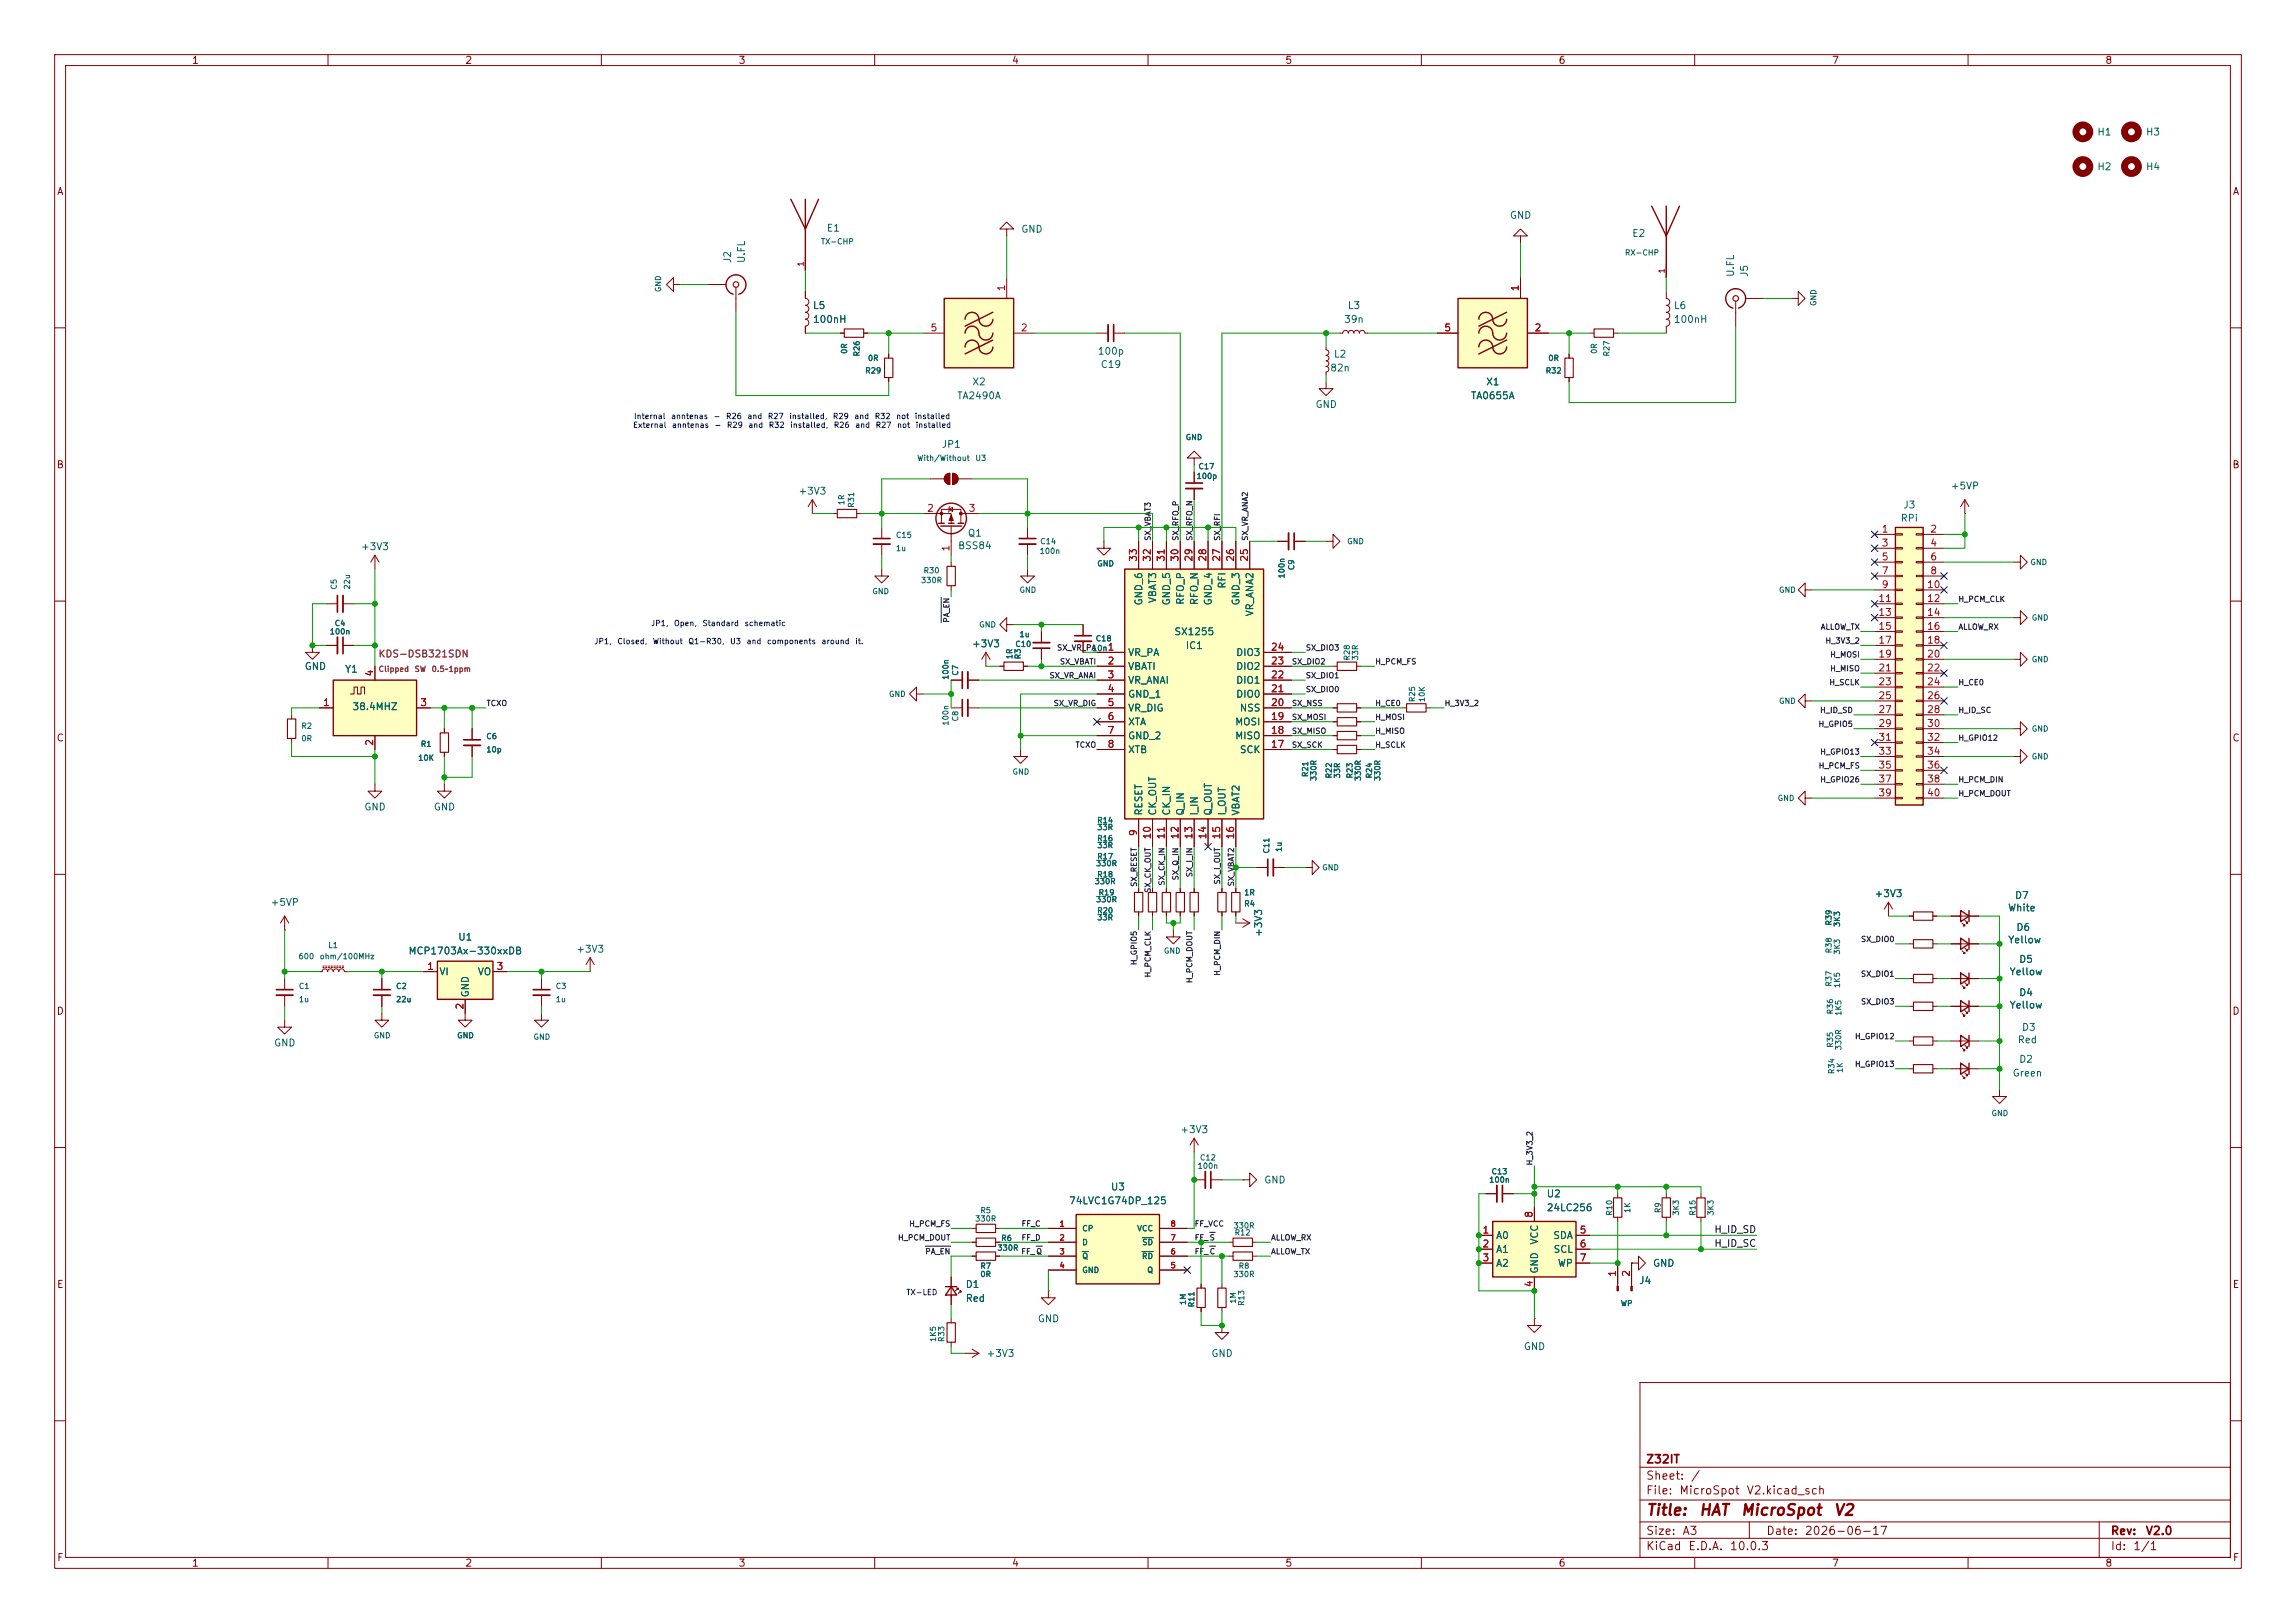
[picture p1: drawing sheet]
<svg xmlns="http://www.w3.org/2000/svg" width="420mm" height="297mm" viewBox="0 0 420 297" stroke-linecap="round" stroke-linejoin="round" font-family="sans-serif">
<defs><g id="words">
<g font-size="2" fill="#840000">
<text x="301" y="277.8">Title:</text>
<text x="310.7" y="277.8">HAT</text>
<text x="318.3" y="277.8">MicroSpot</text>
<text x="335.3" y="277.8">V2</text>
</g>
<g font-size="1.5" fill="#840000">
<text x="301" y="268.1">Z32IT</text>
<text x="301" y="273.8">File:</text>
<text x="301" y="271.1">Sheet:</text>
<text x="307.1" y="273.8">MicroSpot</text>
<text x="309.2" y="271.1">/</text>
<text x="319.4" y="273.8">V2.kicad_sch</text>
<text x="301" y="281.2">Size:</text>
<text x="307.6" y="281.2">A3</text>
<text x="323" y="281.2">Date:</text>
<text x="330" y="281.2">2026-06-17</text>
<text x="386" y="281.2">Rev:</text>
<text x="392.4" y="281.2">V2.0</text>
<text x="301" y="284">KiCad</text>
<text x="308.7" y="284">E.D.A.</text>
<text x="316.3" y="284">10.0.3</text>
<text x="386" y="284">Id:</text>
<text x="390.1" y="284">1/1</text>
</g>
<g font-size="1.3" fill="#840000">
<text x="35" y="12">1</text>
<text x="85" y="12">2</text>
<text x="135" y="12">3</text>
<text x="185" y="12">4</text>
<text x="235" y="12">5</text>
<text x="285" y="12">6</text>
<text x="335" y="12">7</text>
<text x="385" y="12">8</text>
<text x="10.3" y="36">A</text>
<text x="408.3" y="36">A</text>
<text x="10.3" y="86">B</text>
<text x="408.2" y="86">B</text>
<text x="10.3" y="136">C</text>
<text x="408.2" y="136">C</text>
<text x="10.3" y="186">D</text>
<text x="408.2" y="186">D</text>
<text x="10.3" y="236">E</text>
<text x="408.3" y="236">E</text>
<text x="10.3" y="286">F</text>
<text x="35" y="287">1</text>
<text x="85" y="287">2</text>
<text x="135" y="287">3</text>
<text x="185" y="287">4</text>
<text x="235" y="287">5</text>
<text x="285" y="287">6</text>
<text x="335" y="287">7</text>
<text x="385" y="287">8</text>
<text x="408.3" y="286">F</text>
</g>
<g font-size="1.3" fill="#006464">
<text x="383.5" y="25.1">H1</text>
<text x="392.4" y="25.1">H3</text>
<text x="383.5" y="31.5">H2</text>
<text x="392.4" y="31.5">H4</text>
<text x="276.1" y="40.3">GND</text>
<text x="151.1" y="42.7">E1</text>
<text x="186.7" y="42.9">GND</text>
<text x="298.5" y="43.6">E2</text>
<text x="134" y="48.3" transform="rotate(-90 134 48.3)">J2</text>
<text x="136.6" y="48.3" transform="rotate(-90 136.6 48.3)">U.FL</text>
<text x="317.5" y="50.8" transform="rotate(-90 317.5 50.8)">U.FL</text>
<text x="320" y="50.8" transform="rotate(-90 320 50.8)">J5</text>
<text x="148.6" y="56.9">L5</text>
<text x="148.6" y="59.4">100nH</text>
<text x="245.8" y="59.4">39n</text>
<text x="246.4" y="56.9">L3</text>
<text x="306.1" y="56.9">L6</text>
<text x="306.1" y="59.4">100nH</text>
<text x="200.7" y="65.2">100p</text>
<text x="243.9" y="65.7">L2</text>
<text x="177.8" y="70.8">X2</text>
<text x="201.2" y="67.6">C19</text>
<text x="243.2" y="68.3">82n</text>
<text x="271.7" y="70.8">X1</text>
<text x="175" y="73.4">TA2490A</text>
<text x="240.5" y="75">GND</text>
<text x="269" y="73.4">TA0655A</text>
<text x="172.2" y="82.3">JP1</text>
<text x="356.7" y="89.9">+5VP</text>
<text x="145.9" y="90.8">+3V3</text>
<text x="347.6" y="95.8">RPi</text>
<text x="348.1" y="93.3">J3</text>
<text x="65.9" y="101">+3V3</text>
<text x="175.2" y="100.8">BSS84</text>
<text x="176.9" y="98.5">Q1</text>
<text x="224.5" y="107.8" transform="rotate(-90 224.5 107.8)">RFI</text>
<text x="209.3" y="110.9" transform="rotate(-90 209.3 110.9)">GND_6</text>
<text x="211.8" y="110.5" transform="rotate(-90 211.8 110.5)">VBAT3</text>
<text x="214.3" y="110.9" transform="rotate(-90 214.3 110.9)">GND_5</text>
<text x="216.9" y="110.8" transform="rotate(-90 216.9 110.8)">RFO_P</text>
<text x="219.4" y="110.8" transform="rotate(-90 219.4 110.8)">RFO_N</text>
<text x="222" y="110.9" transform="rotate(-90 222 110.9)">GND_4</text>
<text x="227" y="110.9" transform="rotate(-90 227 110.9)">GND_3</text>
<text x="229.6" y="112.9" transform="rotate(-90 229.6 112.9)">VR_ANA2</text>
<text x="177.7" y="118.8">+3V3</text>
<text x="214.7" y="116.5">SX1255</text>
<text x="216.8" y="119.1">IC1</text>
<text x="55.6" y="122.9">GND</text>
<text x="63" y="123.4">Y1</text>
<text x="206.2" y="120.4">VR_PA</text>
<text x="206.2" y="122.9">VBATI</text>
<text x="206.2" y="125.4">VR_ANAI</text>
<text x="226" y="125.4">DIO1</text>
<text x="226" y="122.9">DIO2</text>
<text x="226" y="120.4">DIO3</text>
<text x="64.4" y="130.3">38.4MHZ</text>
<text x="206.2" y="128">GND_1</text>
<text x="206.2" y="130.5">VR_DIG</text>
<text x="226" y="128">DIO0</text>
<text x="226.7" y="130.5">NSS</text>
<text x="206.2" y="133.1">XTA</text>
<text x="206.2" y="135.6">GND_2</text>
<text x="225.8" y="135.6">MISO</text>
<text x="225.8" y="133.1">MOSI</text>
<text x="206.2" y="138.1">XTB</text>
<text x="226.7" y="138.1">SCK</text>
<text x="66.5" y="148.6">GND</text>
<text x="79.2" y="148.6">GND</text>
<text x="209.3" y="149.4" transform="rotate(-90 209.3 149.4)">RESET</text>
<text x="211.8" y="149.4" transform="rotate(-90 211.8 149.4)">CK_OUT</text>
<text x="214.3" y="149.4" transform="rotate(-90 214.3 149.4)">CK_IN</text>
<text x="216.9" y="149.4" transform="rotate(-90 216.9 149.4)">Q_IN</text>
<text x="219.4" y="149.4" transform="rotate(-90 219.4 149.4)">I_IN</text>
<text x="222" y="149.4" transform="rotate(-90 222 149.4)">Q_OUT</text>
<text x="224.5" y="149.4" transform="rotate(-90 224.5 149.4)">I_OUT</text>
<text x="227" y="149.4" transform="rotate(-90 227 149.4)">VBAT2</text>
<text x="49.4" y="166.1">+5VP</text>
<text x="342.8" y="164.5">+3V3</text>
<text x="367.2" y="167.1">White</text>
<text x="368.5" y="164.8">D7</text>
<text x="83.7" y="172.4">U1</text>
<text x="231.2" y="171.6" transform="rotate(-90 231.2 171.6)">+3V3</text>
<text x="367.2" y="172.9">Yellow</text>
<text x="368.7" y="170.6">D6</text>
<text x="74.6" y="175">MCP1703Ax-330xxDB</text>
<text x="80.3" y="178.8">VI</text>
<text x="87.3" y="178.8">VO</text>
<text x="105.3" y="174.6">+3V3</text>
<text x="367.5" y="178.8">Yellow</text>
<text x="369.2" y="176.5">D5</text>
<text x="86.1" y="182.6" transform="rotate(-90 86.1 182.6)">GND</text>
<text x="367.5" y="184.9">Yellow</text>
<text x="369.2" y="182.6">D4</text>
<text x="50" y="191.8">GND</text>
<text x="369" y="191.2">Red</text>
<text x="369.8" y="188.9">D3</text>
<text x="368" y="197.3">Green</text>
<text x="369.2" y="194.8">D2</text>
<text x="215.8" y="207.7">+3V3</text>
<text x="195.4" y="220.7">74LVC1G74DP_125</text>
<text x="203.1" y="218.1">U3</text>
<text x="231.1" y="216.9">GND</text>
<text x="282.8" y="219.4">U2</text>
<text x="282.8" y="222">24LC256</text>
<text x="273.6" y="227">A0</text>
<text x="281.6" y="227.9" transform="rotate(-90 281.6 227.9)">VCC</text>
<text x="284" y="227">SDA</text>
<text x="273.6" y="229.6">A1</text>
<text x="273.6" y="232.1">A2</text>
<text x="281.6" y="233.2" transform="rotate(-90 281.6 233.2)">GND</text>
<text x="284.1" y="229.6">SCL</text>
<text x="284.9" y="232.1">WP</text>
<text x="302.3" y="232.1">GND</text>
<text x="176.5" y="236">D1</text>
<text x="176.5" y="238.5">Red</text>
<text x="299.7" y="235.3">J4</text>
<text x="189.7" y="242.3">GND</text>
<text x="180.3" y="248.6">+3V3</text>
<text x="221.5" y="248.6">GND</text>
<text x="278.6" y="247.4">GND</text>
</g>
<g font-size="1.3" fill="#a90000">
<text x="184.1" y="53.4" transform="rotate(-90 184.1 53.4)">1</text>
<text x="278.1" y="53.4" transform="rotate(-90 278.1 53.4)">1</text>
<text x="170.1" y="60.9">5</text>
<text x="186.6" y="60.9">2</text>
<text x="264.1" y="60.9">5</text>
<text x="280.6" y="60.9">2</text>
<text x="169.5" y="94">2</text>
<text x="177.1" y="94">3</text>
<text x="174" y="101" transform="rotate(-90 174 101)">1</text>
<text x="344.1" y="97.8">1</text>
<text x="344.1" y="100.3">3</text>
<text x="353" y="97.8">2</text>
<text x="353" y="100.3">4</text>
<text x="208.3" y="102.9" transform="rotate(-90 208.3 102.9)">33</text>
<text x="210.8" y="102.9" transform="rotate(-90 210.8 102.9)">32</text>
<text x="213.3" y="102.9" transform="rotate(-90 213.3 102.9)">31</text>
<text x="215.9" y="102.9" transform="rotate(-90 215.9 102.9)">30</text>
<text x="218.4" y="102.9" transform="rotate(-90 218.4 102.9)">29</text>
<text x="221" y="102.9" transform="rotate(-90 221 102.9)">28</text>
<text x="223.5" y="102.9" transform="rotate(-90 223.5 102.9)">27</text>
<text x="226" y="102.9" transform="rotate(-90 226 102.9)">26</text>
<text x="228.6" y="102.9" transform="rotate(-90 228.6 102.9)">25</text>
<text x="344.1" y="102.8">5</text>
<text x="344.1" y="105.4">7</text>
<text x="344.1" y="107.9">9</text>
<text x="352.4" y="107.9">10</text>
<text x="353" y="102.8">6</text>
<text x="353" y="105.4">8</text>
<text x="343.5" y="110.5">11</text>
<text x="343.5" y="113">13</text>
<text x="352.4" y="110.5">12</text>
<text x="352.4" y="113">14</text>
<text x="202.5" y="119.4">1</text>
<text x="232.4" y="119.4">24</text>
<text x="343.5" y="115.5">15</text>
<text x="343.5" y="118.1">17</text>
<text x="352.4" y="115.5">16</text>
<text x="352.4" y="118.1">18</text>
<text x="68.6" y="123.9" transform="rotate(-90 68.6 123.9)">4</text>
<text x="202.5" y="121.9">2</text>
<text x="202.5" y="124.4">3</text>
<text x="232.4" y="124.4">22</text>
<text x="232.4" y="121.9">23</text>
<text x="343.5" y="120.6">19</text>
<text x="343.5" y="123.2">21</text>
<text x="343.5" y="125.7">23</text>
<text x="352.4" y="120.6">20</text>
<text x="352.4" y="123.2">22</text>
<text x="352.4" y="125.7">24</text>
<text x="59" y="129.5">1</text>
<text x="76.8" y="129.5">3</text>
<text x="202.5" y="127">4</text>
<text x="202.5" y="129.5">5</text>
<text x="232.4" y="129.5">20</text>
<text x="232.4" y="127">21</text>
<text x="343.5" y="128.2">25</text>
<text x="343.5" y="130.8">27</text>
<text x="352.4" y="128.2">26</text>
<text x="352.4" y="130.8">28</text>
<text x="68.6" y="136.6" transform="rotate(-90 68.6 136.6)">2</text>
<text x="202.5" y="132.1">6</text>
<text x="202.5" y="134.6">7</text>
<text x="202.5" y="137.1">8</text>
<text x="232.4" y="137.1">17</text>
<text x="232.4" y="134.6">18</text>
<text x="232.4" y="132.1">19</text>
<text x="343.5" y="133.3">29</text>
<text x="343.5" y="135.9">31</text>
<text x="352.4" y="133.3">30</text>
<text x="352.4" y="135.9">32</text>
<text x="343.5" y="138.4">33</text>
<text x="343.5" y="140.9">35</text>
<text x="343.5" y="143.5">37</text>
<text x="352.4" y="138.4">34</text>
<text x="352.4" y="140.9">36</text>
<text x="352.4" y="143.5">38</text>
<text x="343.5" y="146">39</text>
<text x="352.4" y="146">40</text>
<text x="208.3" y="153.1" transform="rotate(-90 208.3 153.1)">9</text>
<text x="210.8" y="153.7" transform="rotate(-90 210.8 153.7)">10</text>
<text x="213.3" y="153.7" transform="rotate(-90 213.3 153.7)">11</text>
<text x="215.9" y="153.7" transform="rotate(-90 215.9 153.7)">12</text>
<text x="218.4" y="153.7" transform="rotate(-90 218.4 153.7)">13</text>
<text x="221" y="153.7" transform="rotate(-90 221 153.7)">14</text>
<text x="223.5" y="153.7" transform="rotate(-90 223.5 153.7)">15</text>
<text x="226" y="153.7" transform="rotate(-90 226 153.7)">16</text>
<text x="78" y="177.8">1</text>
<text x="90.7" y="177.8">3</text>
<text x="85.1" y="184.9" transform="rotate(-90 85.1 184.9)">2</text>
<text x="271.1" y="226">1</text>
<text x="280.6" y="223" transform="rotate(-90 280.6 223)">8</text>
<text x="288.9" y="226">5</text>
<text x="271.1" y="228.6">2</text>
<text x="271.1" y="231.1">3</text>
<text x="288.9" y="228.6">6</text>
<text x="288.9" y="231.1">7</text>
<text x="295.9" y="233.8" transform="rotate(-90 295.9 233.8)">1</text>
<text x="298.4" y="233.8" transform="rotate(-90 298.4 233.8)">2</text>
<text x="280.6" y="235.7" transform="rotate(-90 280.6 235.7)">4</text>
</g>
<text font-size="1.3" fill="#840084" x="69.1" y="120.6">KDS-DSB321SDN</text>
<g font-size="1.3" fill="#0f0f0f">
<text x="313.5" y="225.9">H_ID_SD</text>
<text x="313.5" y="228.5">H_ID_SC</text>
</g>
<g font-size="1" fill="#006464">
<text x="150.1" y="45">TX-CHP</text>
<text x="297.1" y="47">RX-CHP</text>
<text x="121.2" y="53.6" transform="rotate(-90 121.2 53.6)">GND</text>
<text x="332.5" y="56.1" transform="rotate(-90 332.5 56.1)">GND</text>
<text x="155.2" y="64.9" transform="rotate(-90 155.2 64.9)">0R</text>
<text x="157.5" y="65.3" transform="rotate(-90 157.5 65.3)">R26</text>
<text x="292.4" y="64.9" transform="rotate(-90 292.4 64.9)">0R</text>
<text x="294.6" y="65.3" transform="rotate(-90 294.6 65.3)">R27</text>
<text x="158.2" y="68.6">R29</text>
<text x="158.7" y="66.3">0R</text>
<text x="282.6" y="68.6">R32</text>
<text x="283.1" y="66.3">0R</text>
<text x="216.8" y="80.8">GND</text>
<text x="167.7" y="84.6">With/Without</text>
<text x="178.3" y="84.6">U3</text>
<text x="218.8" y="87.9">100p</text>
<text x="219.1" y="86.1">C17</text>
<text x="154.7" y="92.5" transform="rotate(-90 154.7 92.5)">1R</text>
<text x="156.5" y="93" transform="rotate(-90 156.5 93)">R31</text>
<text x="163.8" y="98.7">C15</text>
<text x="163.8" y="101.1">1u</text>
<text x="190.1" y="101.6">100n</text>
<text x="190.2" y="99.8">C14</text>
<text x="246.3" y="99.8">GND</text>
<text x="61.8" y="108" transform="rotate(-90 61.8 108)">C5</text>
<text x="64.3" y="108" transform="rotate(-90 64.3 108)">22u</text>
<text x="168.4" y="106.9">330R</text>
<text x="168.9" y="105.2">R30</text>
<text x="200.6" y="103.9">GND</text>
<text x="235.2" y="106" transform="rotate(-90 235.2 106)">100n</text>
<text x="237" y="104.4" transform="rotate(-90 237 104.4)">C9</text>
<text x="371.3" y="103.6">GND</text>
<text x="159.5" y="109">GND</text>
<text x="186.4" y="108.7">GND</text>
<text x="325.3" y="108.7">GND</text>
<text x="371.6" y="113.8">GND</text>
<text x="60.2" y="116.3">100n</text>
<text x="61.1" y="114.8">C4</text>
<text x="179" y="115.1">GND</text>
<text x="185.6" y="118.6">C10</text>
<text x="186.4" y="116.8">1u</text>
<text x="199.7" y="119.4">10n</text>
<text x="200.3" y="117.6">C18</text>
<text x="173.7" y="124.5" transform="rotate(-90 173.7 124.5)">100n</text>
<text x="175.5" y="123.7" transform="rotate(-90 175.5 123.7)">C7</text>
<text x="185.4" y="120.7" transform="rotate(-90 185.4 120.7)">1R</text>
<text x="186.9" y="120.7" transform="rotate(-90 186.9 120.7)">R3</text>
<text x="247.1" y="121" transform="rotate(-90 247.1 121)">R28</text>
<text x="248.7" y="121" transform="rotate(-90 248.7 121)">33R</text>
<text x="371.6" y="121.4">GND</text>
<text x="162.5" y="127.8">GND</text>
<text x="259.1" y="128.6" transform="rotate(-90 259.1 128.6)">R25</text>
<text x="260.9" y="128.6" transform="rotate(-90 260.9 128.6)">10K</text>
<text x="325.3" y="129">GND</text>
<text x="55" y="133.6">R2</text>
<text x="55" y="135.9">0R</text>
<text x="76.9" y="136.9">R1</text>
<text x="88.9" y="135.5">C6</text>
<text x="88.9" y="137.9">10p</text>
<text x="173.7" y="132.9" transform="rotate(-90 173.7 132.9)">100n</text>
<text x="175.5" y="132.1" transform="rotate(-90 175.5 132.1)">C8</text>
<text x="371.6" y="134.1">GND</text>
<text x="76.4" y="139.4">10K</text>
<text x="185.1" y="142">GND</text>
<text x="239.5" y="142.3" transform="rotate(-90 239.5 142.3)">R21</text>
<text x="241" y="143" transform="rotate(-90 241 143)">330R</text>
<text x="243.8" y="142.6" transform="rotate(-90 243.8 142.6)">R22</text>
<text x="245.4" y="142.6" transform="rotate(-90 245.4 142.6)">33R</text>
<text x="247.7" y="142.6" transform="rotate(-90 247.7 142.6)">R23</text>
<text x="249.2" y="143" transform="rotate(-90 249.2 143)">330R</text>
<text x="251.2" y="142.6" transform="rotate(-90 251.2 142.6)">R24</text>
<text x="252.7" y="143" transform="rotate(-90 252.7 143)">330R</text>
<text x="371.6" y="139.2">GND</text>
<text x="325.1" y="146.8">GND</text>
<text x="200.6" y="154.2">R16</text>
<text x="200.6" y="155.5">33R</text>
<text x="200.6" y="150.9">R14</text>
<text x="200.6" y="152.1">33R</text>
<text x="234.7" y="156" transform="rotate(-90 234.7 156)">1u</text>
<text x="200.4" y="158.8">330R</text>
<text x="200.6" y="160.8">R18</text>
<text x="200.6" y="157.5">R17</text>
<text x="232.4" y="156.3" transform="rotate(-90 232.4 156.3)">C11</text>
<text x="241.8" y="159.5">GND</text>
<text x="200.1" y="162.1">330R</text>
<text x="200.4" y="165.4">330R</text>
<text x="200.6" y="167.4">R20</text>
<text x="200.9" y="164.1">R19</text>
<text x="227.5" y="166.1">R4</text>
<text x="227.5" y="164.1">1R</text>
<text x="60" y="173.7">L1</text>
<text x="200.6" y="168.7">33R</text>
<text x="335.3" y="169.5" transform="rotate(-90 335.3 169.5)">R39</text>
<text x="336.8" y="169.7" transform="rotate(-90 336.8 169.7)">3K3</text>
<text x="54.5" y="175.8">600</text>
<text x="58.4" y="175.8">ohm/100MHz</text>
<text x="212.8" y="174.8">GND</text>
<text x="335.3" y="174.6" transform="rotate(-90 335.3 174.6)">R38</text>
<text x="336.8" y="174.8" transform="rotate(-90 336.8 174.8)">3K3</text>
<text x="54.6" y="181.2">C1</text>
<text x="54.6" y="183.6">1u</text>
<text x="72.3" y="181.2">C2</text>
<text x="72.3" y="183.6">22u</text>
<text x="101.6" y="181.2">C3</text>
<text x="101.6" y="183.6">1u</text>
<text x="335.3" y="180.7" transform="rotate(-90 335.3 180.7)">R37</text>
<text x="335.5" y="185.7" transform="rotate(-90 335.5 185.7)">R36</text>
<text x="336.8" y="180.9" transform="rotate(-90 336.8 180.9)">1K5</text>
<text x="337.1" y="186" transform="rotate(-90 337.1 186)">1K5</text>
<text x="68.3" y="190.2">GND</text>
<text x="83.5" y="190.2">GND</text>
<text x="97.5" y="190.5">GND</text>
<text x="335.5" y="191.8" transform="rotate(-90 335.5 191.8)">R35</text>
<text x="335.8" y="196.7" transform="rotate(-90 335.8 196.7)">R34</text>
<text x="337.1" y="192.3" transform="rotate(-90 337.1 192.3)">330R</text>
<text x="337.3" y="196.4" transform="rotate(-90 337.3 196.4)">1K</text>
<text x="364.2" y="204.5">GND</text>
<text x="219" y="214.1">100n</text>
<text x="219.4" y="212.6">C12</text>
<text x="272.7" y="215.1">C13</text>
<text x="272.3" y="216.7">100n</text>
<text x="178.3" y="223.8">330R</text>
<text x="179.2" y="222.3">R5</text>
<text x="183" y="227.3">R6</text>
<text x="197.9" y="225.6">CP</text>
<text x="207.9" y="225.6">VCC</text>
<text x="225.5" y="225">330R</text>
<text x="225.7" y="226.3">R12</text>
<text x="295.2" y="222.6" transform="rotate(-90 295.2 222.6)">R10</text>
<text x="298.5" y="222.1" transform="rotate(-90 298.5 222.1)">1K</text>
<text x="304" y="222.1" transform="rotate(-90 304 222.1)">R9</text>
<text x="307.3" y="222.6" transform="rotate(-90 307.3 222.6)">3K3</text>
<text x="310.4" y="222.6" transform="rotate(-90 310.4 222.6)">R15</text>
<text x="313.7" y="222.6" transform="rotate(-90 313.7 222.6)">3K3</text>
<text x="179.2" y="232.4">R7</text>
<text x="179.2" y="233.9">0R</text>
<text x="182.3" y="229.1">330R</text>
<text x="197.9" y="228.1">D</text>
<text x="197.9" y="230.6">Q</text>
<text x="197.9" y="233.2">GND</text>
<text x="208.8" y="230.6">RD</text>
<text x="208.8" y="228.1">SD</text>
<text x="209.8" y="233.2">Q</text>
<text x="225.5" y="233.9">330R</text>
<text x="226.5" y="232.4">R8</text>
<text x="217.2" y="238.9" transform="rotate(-90 217.2 238.9)">1M</text>
<text x="218.7" y="239.3" transform="rotate(-90 218.7 239.3)">R11</text>
<text x="226.3" y="238.7" transform="rotate(-90 226.3 238.7)">1M</text>
<text x="227.8" y="239.1" transform="rotate(-90 227.8 239.1)">R13</text>
<text x="296.4" y="239.3">WP</text>
<text x="171.5" y="245.7" transform="rotate(-90 171.5 245.7)">1K5</text>
<text x="173" y="245.7" transform="rotate(-90 173 245.7)">R33</text>
</g>
<g font-size="1" fill="#a90000">
<text x="147.2" y="48.9" transform="rotate(-90 147.2 48.9)">1</text>
<text x="304.7" y="50.1" transform="rotate(-90 304.7 50.1)">1</text>
<text x="193.7" y="224.7">1</text>
<text x="193.7" y="227.3">2</text>
<text x="214" y="227.3">7</text>
<text x="214" y="224.7">8</text>
<text x="193.7" y="229.8">3</text>
<text x="193.7" y="232.3">4</text>
<text x="214" y="232.3">5</text>
<text x="214" y="229.8">6</text>
</g>
<g font-size="1" fill="#0000c2">
<text x="115.9" y="76.9">Internal</text>
<text x="122.7" y="76.9">anntenas</text>
<text x="130.4" y="76.9">-</text>
<text x="132.7" y="76.9">R26</text>
<text x="136.6" y="76.9">and</text>
<text x="140.4" y="76.9">R27</text>
<text x="144.3" y="76.9">installed,</text>
<text x="152.3" y="76.9">R29</text>
<text x="156.2" y="76.9">and</text>
<text x="159.9" y="76.9">R32</text>
<text x="163.8" y="76.9">not</text>
<text x="167.2" y="76.9">installed</text>
<text x="115.7" y="78.5">External</text>
<text x="122.8" y="78.5">anntenas</text>
<text x="130.6" y="78.5">-</text>
<text x="132.9" y="78.5">R29</text>
<text x="136.8" y="78.5">and</text>
<text x="140.5" y="78.5">R32</text>
<text x="144.4" y="78.5">installed,</text>
<text x="152.4" y="78.5">R26</text>
<text x="156.3" y="78.5">and</text>
<text x="160.1" y="78.5">R27</text>
<text x="164" y="78.5">not</text>
<text x="167.4" y="78.5">installed</text>
<text x="108.6" y="118.1">JP1,</text>
<text x="112.8" y="118.1">Closed,</text>
<text x="119" y="114.8">JP1,</text>
<text x="119.3" y="118.1">Without</text>
<text x="123.2" y="114.8">Open,</text>
<text x="125.8" y="118.1">Q1-R30,</text>
<text x="128.4" y="114.8">Standard</text>
<text x="133.4" y="118.1">U3</text>
<text x="136.1" y="114.8">schematic</text>
<text x="136.5" y="118.1">and</text>
<text x="140.2" y="118.1">components</text>
<text x="150.2" y="118.1">around</text>
<text x="156.3" y="118.1">it.</text>
<text x="165.7" y="237.2">TX-LED</text>
</g>
<g font-size="1" fill="#0f0f0f">
<text x="210.7" y="99.1" transform="rotate(-90 210.7 99.1)">SX_VBAT3</text>
<text x="215.8" y="99.1" transform="rotate(-90 215.8 99.1)">SX_RFO_P</text>
<text x="218.3" y="99.1" transform="rotate(-90 218.3 99.1)">SX_RFO_N</text>
<text x="223.4" y="99.1" transform="rotate(-90 223.4 99.1)">SX_RFI</text>
<text x="228.5" y="99.1" transform="rotate(-90 228.5 99.1)">SX_VR_ANA2</text>
<text x="358.1" y="110.4">H_PCM_CLK</text>
<text x="173.9" y="114" transform="rotate(-90 173.9 114)">PA_EN</text>
<text x="193.3" y="119.3">SX_VR_PA</text>
<text x="238.8" y="119.3">SX_DIO3</text>
<text x="333" y="115.5">ALLOW_TX</text>
<text x="333.8" y="118">H_3V3_2</text>
<text x="358.1" y="115.5">ALLOW_RX</text>
<text x="191.9" y="124.4">SX_VR_ANAI</text>
<text x="193.8" y="121.8">SX_VBATI</text>
<text x="236.2" y="121.8">SX_DIO2</text>
<text x="238.8" y="124.4">SX_DIO1</text>
<text x="251.5" y="121.8">H_PCM_FS</text>
<text x="334.5" y="125.6">H_SCLK</text>
<text x="334.7" y="120.6">H_MOSI</text>
<text x="334.7" y="123.1">H_MISO</text>
<text x="358.1" y="125.6">H_CE0</text>
<text x="88.9" y="129.4">TCXO</text>
<text x="192.6" y="129.4">SX_VR_DIG</text>
<text x="236.2" y="129.4">SX_NSS</text>
<text x="236.2" y="132">SX_MOSI</text>
<text x="238.8" y="126.9">SX_DIO0</text>
<text x="251.5" y="132">H_MOSI</text>
<text x="251.5" y="129.4">H_CE0</text>
<text x="264.2" y="129.4">H_3V3_2</text>
<text x="332.8" y="130.7">H_ID_SD</text>
<text x="358.1" y="130.7">H_ID_SC</text>
<text x="196.6" y="137.1">TCXO</text>
<text x="236.2" y="134.5">SX_MISO</text>
<text x="236.2" y="137.1">SX_SCK</text>
<text x="251.5" y="137.1">H_SCLK</text>
<text x="251.5" y="134.5">H_MISO</text>
<text x="332.5" y="133.3">H_GPIO5</text>
<text x="358.1" y="135.8">H_GPIO12</text>
<text x="332.6" y="140.9">H_PCM_FS</text>
<text x="332.9" y="138.3">H_GPIO13</text>
<text x="332.9" y="143.4">H_GPIO26</text>
<text x="358.1" y="143.4">H_PCM_DIN</text>
<text x="358.1" y="146">H_PCM_DOUT</text>
<text x="215.8" y="161.2" transform="rotate(-90 215.8 161.2)">SX_Q_IN</text>
<text x="218.3" y="160.6" transform="rotate(-90 218.3 160.6)">SX_I_IN</text>
<text x="223.4" y="162" transform="rotate(-90 223.4 162)">SX_I_OUT</text>
<text x="208.2" y="162.4" transform="rotate(-90 208.2 162.4)">SX_RESET</text>
<text x="210.7" y="163.5" transform="rotate(-90 210.7 163.5)">SX_CK_OUT</text>
<text x="213.3" y="162.1" transform="rotate(-90 213.3 162.1)">SX_CK_IN</text>
<text x="226" y="162.3" transform="rotate(-90 226 162.3)">SX_VBAT2</text>
<text x="340.3" y="172.6">SX_DIO0</text>
<text x="208.2" y="176.7" transform="rotate(-90 208.2 176.7)">H_GPIO5</text>
<text x="210.7" y="179" transform="rotate(-90 210.7 179)">H_PCM_CLK</text>
<text x="223.4" y="178.7" transform="rotate(-90 223.4 178.7)">H_PCM_DIN</text>
<text x="340.3" y="179">SX_DIO1</text>
<text x="218.3" y="180" transform="rotate(-90 218.3 180)">H_PCM_DOUT</text>
<text x="340.3" y="184.1">SX_DIO3</text>
<text x="339.2" y="190.4">H_GPIO12</text>
<text x="339.2" y="195.5">H_GPIO13</text>
<text x="280.6" y="213.4" transform="rotate(-90 280.6 213.4)">H_3V3_2</text>
<text x="164.2" y="227.2">H_PCM_DOUT</text>
<text x="166.2" y="224.7">H_PCM_FS</text>
<text x="186.8" y="227.2">FF_D</text>
<text x="186.8" y="224.7">FF_C</text>
<text x="218.4" y="224.7">FF_VCC</text>
<text x="218.4" y="227.2">FF_S</text>
<text x="232.4" y="227.2">ALLOW_RX</text>
<text x="169.2" y="229.8">PA_EN</text>
<text x="186.7" y="229.8">FF_Q</text>
<text x="218.4" y="229.8">FF_C</text>
<text x="232.4" y="229.8">ALLOW_TX</text>
</g>
<g font-size="1" fill="#840084">
<text x="69.2" y="123.2">Clipped</text>
<text x="75.7" y="123.2">SW</text>
<text x="78.9" y="123.2">0.5~1ppm</text>
</g>
</g></defs>
<g fill="none" stroke="#840000" stroke-width=".18">
<path d="M10 10h400v277h-400zM12 12h396v273h-396zM60 10v2M110 10v2M160 10v2M210 10v2M260 10v2M310 10v2M360 10v2M147.3 53.3v1.3a.63 .63 0 0 1 .6 .6 .63 .63 0 0 1-.6 .7 .64 .64 0 0 1 .6 .6 .64 .64 0 0 1-.6 .6M147.3 57.2a.63 .63 0 0 1 .6 .6 .63 .63 0 0 1-.6 .6 .64 .64 0 0 1 .6 .6 .64 .64 0 0 1-.6 .7v1.3M10 60h2"/>
<path d="M162.6 64.8v.7M162.6 69.1v.8M408 60h2M10 110h2M59.7 118.1h2M62.7 118.1h2.1M408 110h2M243.8 137.2h.8M248.2 137.2h.7M10 160h2M81.3 143.5v1.3h1.2l-1.2 1.3-1.3-1.3h1.3M408 160h2"/>
<path d="M10 210h2M218.4 208.3l-.7 1.3M218.4 208.3l.8 1.3M218.4 208.3v2.5M408 210h2M300 253h108v32h-108zM10 260h2M300 278.5h108M300 274.5h108M300 268.5h108M320 278.5v3M384 278.5v6.5"/>
<path d="M408 260h2M60 285v2M110 285v2M160 285v2M210 285v2M260 285v2M300 281.5h108M310 285v2M360 285v2"/>
</g>
<path d="M161.8 65.5h1.5v3.6h-1.5zM244.6 136.4h3.6v1.5h-3.6z" fill="none" stroke="#840000" stroke-width=".2"/>
<path d="M62.7 116.6v3" fill="none" stroke="#840000" stroke-width=".3"/>
<path d="M61.7 116.6v3" fill="none" stroke="#840000" stroke-width=".33"/>
<path d="M61 124.5h15.2v10.1h-15.2z" fill="#ffffc2"/>
<path d="M61 124.5h15.2v10.1h-15.2z" fill="none" stroke="#840000" stroke-width=".25"/>
<path d="M161.3 104.1v1.3h1.3l-1.3 1.3-1.3-1.3h1.3M58.4 129.5h2.6M64.1 127h.7v-1.3h.6v1.3h.6v-1.3h.7v1.3M68.6 121.9v2.6M68.6 134.6v2.6M76.2 129.5h2.5M81.3 133.4v.7M81.3 137.7v.7M226.1 162.6v.7M226.1 166.9v.7" fill="none" stroke="#840000" stroke-width=".18"/>
<path d="M80.5 134.1h1.5v3.6h-1.5zM225.3 163.3h1.5v3.6h-1.5z" fill="none" stroke="#840000" stroke-width=".2"/>
<path d="M196.8 222.2h15.3v12.7h-15.3z" fill="#ffffc2"/>
<path d="M196.8 222.2h15.3v12.7h-15.3z" fill="none" stroke="#840000" stroke-width=".25"/>
<g fill="none" stroke="#840000" stroke-width=".18">
<path d="M57.1 118.1v1.3h1.3l-1.3 1.3-1.2-1.3h1.2M59.7 110.5h2M62.7 110.5h2.1M53.3 130.8v.8M53.3 135.1v.8M167.6 127v-1.3l-1.2 1.3 1.2 1.3v-1.3h1.3M186.7 137.2v1.2h1.3l-1.3 1.3-1.3-1.3h1.3M243.8 134.6h.8M248.2 134.6h.7M68.6 143.5v1.3h1.2l-1.2 1.3-1.3-1.3h1.3M238.8 158.8h1.2v-1.3l1.3 1.3-1.3 1.2v-1.2M226.1 168.9h2.5"/>
<path d="M227.3 168.1l1.3 .8M228.6 168.9l-1.3 .8M365.8 199.4v1.3h1.2l-1.2 1.2-1.3-1.2h1.3M295.9 218.4v.8M304.8 218.4v.8M311.1 218.4v.8M191.8 224.8h5M191.8 227.3h5M191.8 229.9h5M191.8 232.4h5M212.1 224.8h5.1M212.1 227.3h5.1"/>
<path d="M212.1 229.9h5.1M212.1 232.4h5.1M295.9 222.8v.7M295.9 231.1v4.3M298.4 231.1h1.3v-1.2l1.3 1.2-1.3 1.3v-1.3M298.4 231.1h.1M298.4 231.1v4.3M304.8 222.8v.7M311.1 222.8v.7M174 241.3v.8M174 245.6v.8M176.5 247.6h2.6"/>
<path d="M177.8 246.9l1.3 .7M179.1 247.6l-1.3 .8"/>
</g>
<path d="M198 229h1.1M208.9 229h2.1M208.9 226.5h2.1" fill="none" stroke="#006464" stroke-width=".18"/>
<path d="M52.6 131.6h1.5v3.5h-1.5zM244.6 133.9h3.6v1.5h-3.6zM295.1 219.2h1.6v3.6h-1.6zM304 219.2h1.6v3.6h-1.6zM310.4 219.2h1.5v3.6h-1.5zM173.2 242.1h1.6v3.5h-1.6z" fill="none" stroke="#840000" stroke-width=".2"/>
<g fill="#840000" stroke="#840000" stroke-width=".18">
<path d="M295.8 235.4h.2v.8h-.2z"/>
<path d="M298.3 235.4h.3v.8h-.3z"/>
</g>
<path d="M61.7 109v3" fill="none" stroke="#840000" stroke-width=".3"/>
<path d="M62.7 109v3" fill="none" stroke="#840000" stroke-width=".33"/>
<path d="M273 223.5h15.3v10.2h-15.3z" fill="#ffffc2"/>
<path d="M173 235.5h2M174 235.5l1 1.5h-2zM273 223.5h15.3v10.2h-15.3z" fill="none" stroke="#840000" stroke-width=".25"/>
<g fill="none" stroke="#840000" stroke-width=".18">
<path d="M200.7 61h2M203.7 61h2M290.8 61h.8M295.1 61h.8M218.4 83.8h1.3l-1.3-1.2-1.2 1.2h1.2v1.3M68.6 101.6l-.8 1.3M68.6 101.6l.7 1.3M68.6 101.6v2.5M174 102.9v.7M174 107.2v.8M180.3 119.4l-.7 1.3M180.3 119.4l.8 1.3"/>
<path d="M180.3 119.4v2.5M184.1 114.3v-1.3l-1.2 1.3 1.2 1.3v-1.3h1.3M188 104.1v1.3h1.2l-1.2 1.3-1.3-1.3h1.3M190.5 115.6v2M190.5 118.6v2.1M86.4 133.4v2M86.4 136.4v2M174 129.5h2M174 124.5h2M177 129.5h2.1M177 124.5h2.1M182.9 121.9h.7"/>
<path d="M187.2 121.9h.8M52.1 170.2h.1M52.1 167.6l-.8 1.3M52.1 167.6l.7 1.3M52.1 167.6v2.6M58.4 177.8h.5l.2-.4 .3-.1 .4 .1 .1 .4 .2-.4 .3-.1 .4 .1 .2 .4 .1-.4 .4-.1 .3 .1 .2 .4 .1-.4 .4-.1 .3 .1 .2 .4h.5M59.1 177h.2M59.1 176.8h.2M59.6 177h.2M59.6 176.8h.2M60.1 177h.2M60.1 176.8h.2"/>
<path d="M60.6 177h.2M60.6 176.8h.2M61.1 177h.2M61.1 176.8h.2M61.6 177h.2M61.6 176.8h.2M62.1 177h.3M62.1 176.8h.3M62.6 177h.3M62.6 176.8h.3M208.3 162.6v.7M208.3 166.9v.7"/>
<path d="M210.8 162.6v.7M210.8 166.9v.7M213.4 162.6v.7M213.4 166.9v.7M214.6 170.2v1.3h1.3l-1.3 1.2-1.2-1.2h1.2M215.9 162.6v.7M215.9 166.9v.7M218.4 162.6v.7M218.4 166.9v.7M223.5 162.6v.7M223.5 166.9v.7M69.8 185.4v1.3h1.3l-1.3 1.3-1.2-1.3h1.2"/>
<path d="M218.4 215.9h2.1M221.5 215.9h2M227.3 215.9h1.3v-1.3l1.3 1.3-1.3 1.3v-1.3M227.3 215.9h.1M271.8 218.4h2M274.8 218.4h2.1M174 233.7v5.1M175 235.7h.3v.3v-.3l-.5 .5M175.5 236.2h.3v.3v-.3l-.5 .5M177.8 229.9h.8M177.8 227.3h.8M182.1 229.9h.8"/>
<path d="M182.1 227.3h.8M223.5 234.9v.8M223.5 239.3v.7M224.8 229.9h.8M224.8 227.3h.8M229.1 229.9h.8M229.1 227.3h.8M270.5 226.1h2.5M270.5 228.6h2.5M270.5 231.1h2.5M280.7 221v2.5M280.7 233.7v2.5"/>
<path d="M288.3 226.1h2.5M288.3 228.6h2.5M288.3 231.1h2.5M280.7 241.3v1.3h1.2l-1.2 1.2-1.3-1.2h1.3M280.7 241.3h.1"/>
</g>
<path d="M203.7 59.4v3.1M189 118.6h3M84.8 135.4h3.1M176 122.9v3.1M176 128v3.1M221.5 214.4v3M274.8 216.9v3.1" fill="none" stroke="#840000" stroke-width=".3"/>
<path d="M202.7 59.4v3.1M189 117.6h3M84.8 136.4h3.1M177 122.9v3.1M177 128v3.1M220.5 214.4v3M273.8 216.9v3.1" fill="none" stroke="#840000" stroke-width=".33"/>
<g fill="none" stroke="#840000" stroke-width=".2">
<path d="M291.6 60.2h3.5v1.5h-3.5zM173.2 103.6h1.6v3.6h-1.6zM183.6 121.2h3.6v1.5h-3.6zM207.5 163.3h1.5v3.6h-1.5zM210.1 163.3h1.5v3.6h-1.5zM212.6 163.3h1.5v3.6h-1.5zM215.1 163.3h1.6v3.6h-1.6zM217.7 163.3h1.5v3.6h-1.5zM222.8 163.3h1.5v3.6h-1.5zM178.6 229.1h3.5v1.5h-3.5zM178.6 226.6h3.5v1.5h-3.5zM222.8 235.7h1.5v3.6h-1.5z"/>
<path d="M225.6 229.1h3.5v1.5h-3.5zM225.6 226.6h3.5v1.5h-3.5z"/>
</g>
<path d="M80 175.9h10.2v7h-10.2z" fill="#ffffc2"/>
<path d="M80 175.9h10.2v7h-10.2z" fill="none" stroke="#840000" stroke-width=".25"/>
<path d="M77.5 177.8h2.5M90.2 177.8h2.5M85.1 182.9v2.5" fill="none" stroke="#840000" stroke-width=".18"/>
<path d="M205.7 104.1h25.4v45.8h-25.4z" fill="#ffffc2"/>
<path d="M205.7 104.1h25.4v45.8h-25.4z" fill="none" stroke="#840000" stroke-width=".25"/>
<g fill="none" stroke="#840000" stroke-width=".18">
<path d="M201.9 99.1v1.2h1.3l-1.3 1.3-1.2-1.3h1.2M208.3 99.1v5M210.8 99.1v5M213.4 99.1v5M215.9 99.1v5M218.4 99.1v5M221 99.1v5M223.5 99.1v5M226.1 99.1v5M228.6 99.1v5M233.7 99.1h2M236.7 99.1h2.1"/>
<path d="M200.7 119.4h5M231.1 119.4h5.1M200.7 121.9h5M200.7 124.5h5M200.7 127h5M200.7 129.5h5M200.7 132.1h5M200.7 134.6h5M200.7 137.2h5M231.1 121.9h5.1M231.1 124.5h5.1M231.1 127h5.1"/>
<path d="M231.1 129.5h5.1M231.1 132.1h5.1M231.1 134.6h5.1M231.1 137.2h5.1M208.3 149.9v5M210.8 149.9v5M213.4 149.9v5M215.9 149.9v5M218.4 149.9v5M221 149.9v5M223.5 149.9v5M226.1 149.9v5"/>
<path d="M69.8 179.1v2M69.8 182.1v2.1M85.1 185.4v1.3h1.3l-1.3 1.3-1.3-1.3h1.3"/>
</g>
<path d="M236.7 97.5v3.1M68.3 181.1h3.1" fill="none" stroke="#840000" stroke-width=".3"/>
<path d="M235.7 97.5v3.1M68.3 182.1h3.1" fill="none" stroke="#840000" stroke-width=".33"/>
<path d="M346.7 96.5h5.1v50.8h-5.1z" fill="#ffffc2"/>
<path d="M346.7 96.5h5.1v50.8h-5.1z" fill="none" stroke="#840000" stroke-width=".25"/>
<g fill="none" stroke="#840000" stroke-width=".18">
<path d="M342.9 97.8h3.8M346.7 97.7h1.3v.2h-1.3zM350.5 97.7h1.3v.2h-1.3zM351.8 97.8h3.8M342.9 100.3h3.8M342.9 102.9h3.8M342.9 105.4h3.8M342.9 108h3.8M342.9 110.5h3.8M342.9 113h3.8M342.9 115.6h3.8M342.9 118.1h3.8"/>
<path d="M346.7 100.2h1.3v.3h-1.3zM346.7 102.7h1.3v.3h-1.3zM346.7 105.3h1.3v.2h-1.3zM346.7 107.8h1.3v.3h-1.3zM346.7 110.4h1.3v.2h-1.3zM346.7 112.9h1.3v.3h-1.3zM346.7 115.4h1.3v.3h-1.3zM346.7 118h1.3v.2h-1.3zM350.5 100.2h1.3v.3h-1.3zM350.5 102.7h1.3v.3h-1.3zM350.5 105.3h1.3v.2h-1.3zM350.5 107.8h1.3v.3h-1.3z"/>
<path d="M350.5 110.4h1.3v.2h-1.3zM350.5 112.9h1.3v.3h-1.3zM350.5 115.4h1.3v.3h-1.3zM350.5 118h1.3v.2h-1.3zM351.8 100.3h3.8M351.8 102.9h3.8M351.8 105.4h3.8M351.8 108h3.8M351.8 110.5h3.8M351.8 113h3.8M351.8 115.6h3.8M351.8 118.1h3.8"/>
<path d="M368.3 102.9h1.3v-1.3l1.2 1.3-1.2 1.2v-1.2M342.9 120.7h3.8M342.9 123.2h3.8M342.9 125.7h3.8M342.9 128.3h3.8M342.9 130.8h3.8M342.9 133.4h3.8M342.9 135.9h3.8M342.9 138.4h3.8M346.7 120.5h1.3v.3h-1.3zM346.7 123.1h1.3v.2h-1.3zM346.7 125.6h1.3v.3h-1.3z"/>
<path d="M346.7 128.1h1.3v.3h-1.3zM346.7 130.7h1.3v.2h-1.3zM346.7 133.2h1.3v.3h-1.3zM346.7 135.8h1.3v.2h-1.3zM346.7 138.3h1.3v.3h-1.3zM350.5 120.5h1.3v.3h-1.3zM350.5 123.1h1.3v.2h-1.3zM350.5 125.6h1.3v.3h-1.3zM350.5 128.1h1.3v.3h-1.3zM350.5 130.7h1.3v.2h-1.3zM350.5 133.2h1.3v.3h-1.3zM350.5 135.8h1.3v.2h-1.3z"/>
<path d="M350.5 138.3h1.3v.3h-1.3zM351.8 120.7h3.8M351.8 123.2h3.8M351.8 125.7h3.8M351.8 128.3h3.8M351.8 130.8h3.8M351.8 133.4h3.8M351.8 135.9h3.8M351.8 138.4h3.8M368.3 120.7h1.3v-1.3l1.2 1.3-1.2 1.2v-1.2M342.9 141h3.8M342.9 143.5h3.8"/>
<path d="M342.9 146.1h3.8M346.7 140.8h1.3v.3h-1.3zM346.7 143.4h1.3v.2h-1.3zM346.7 145.9h1.3v.3h-1.3zM350.5 140.8h1.3v.3h-1.3zM350.5 143.4h1.3v.2h-1.3zM350.5 145.9h1.3v.3h-1.3zM351.8 141h3.8M351.8 143.5h3.8M351.8 146.1h3.8M177.8 224.8h.8M182.1 224.8h.8"/>
</g>
<path d="M178.6 224h3.5v1.6h-3.5z" fill="none" stroke="#840000" stroke-width=".2"/>
<path d="M172.7 54.6h12.7v12.7h-12.7z" fill="#ffffc2"/>
<g fill="none" stroke="#840000" stroke-width=".25">
<path d="M172.7 54.6h12.7v12.7h-12.7zM176.5 58.4a1.31 1.31 0 0 1 1.5-1.2 1.31 1.31 0 0 1 1.1 1.5 1.27 1.27 0 0 0 1.4 1 1.27 1.27 0 0 0 1.1-1.3M181.6 57.2l-5.1 2.5M176.5 63.5a1.31 1.31 0 0 1 1.5-1.3 1.31 1.31 0 0 1 1.1 1.6 1.27 1.27 0 0 0 1.4 1 1.27 1.27 0 0 0 1.1-1.3M176.5 61a1.31 1.31 0 0 1 1.5-1.3 1.31 1.31 0 0 1 1.1 1.6 1.27 1.27 0 0 0 1.4 .9 1.27 1.27 0 0 0 1.1-1.2M181.6 62.2l-5.1 2.6M171.7 95.8h1M172.1 96.3h3.8M173.5 95.8h1M175.3 95.8h1"/>
<circle cx="174" cy="94.9" r="2.79"/>
</g>
<g fill="none" stroke="#840000" stroke-width=".18">
<path d="M184.1 41.9h1.3l-1.3-1.3-1.2 1.3h1.2v1.3M184.1 50.8v3.8M278.1 43.2h1.3l-1.3-1.3-1.2 1.3h1.2v1.3M168.9 61h3.8M185.4 61h3.8M168.9 94h5.1v1.8M170.2 87.6h2.5M172.2 95.8v-2.6h3.6v2.6M173 86.9l.7-.3v2a1.02 1.02 0 0 1-.9-.6 1.02 1.02 0 0 1 .2-1.1zM173.6 93.2l.6-.4v.8zM173.7 92.7l-.1 .1v.8l-.1 .1M174 96.3v5.3"/>
<path d="M174.2 86.6a1.02 1.02 0 0 1 1.1 1 1.02 1.02 0 0 1-1.1 1zM175.3 87.6h2.5M175.8 94h3.3M330.2 108v-1.3l-1.3 1.3 1.3 1.2v-1.2h1.3M368.3 113h1.3v-1.2l1.2 1.2-1.2 1.3v-1.3M330.2 128.3v-1.3l-1.3 1.3 1.3 1.2v-1.2h1.3M368.3 138.4h1.3v-1.2l1.2 1.2-1.2 1.3v-1.3M368.3 133.4h1.3v-1.3l1.2 1.3-1.2 1.2v-1.2M330.2 146.1v-1.3l-1.3 1.3 1.3 1.2v-1.2h1.3M52.1 179.1v2M52.1 186.7v1.3h1.2l-1.2 1.2-1.3-1.2h1.3M52.1 182.1v2.1"/>
</g>
<path d="M50.5 181.1h3.1" fill="none" stroke="#840000" stroke-width=".3"/>
<path d="M50.5 182.1h3.1" fill="none" stroke="#840000" stroke-width=".33"/>
<g fill="#840000" stroke="#840000" stroke-width=".18">
<path d="M174 94.2l.4 1.1h-.8z"/>
<path d="M173 86.9l.7-.3v2a1.02 1.02 0 0 1-.9-.6 1.02 1.02 0 0 1 .2-1.1z"/>
<path d="M174.2 86.6a1.02 1.02 0 0 1 1.1 1 1.02 1.02 0 0 1-1.1 1z"/>
<circle cx="175.8" cy="94" r=".25"/>
<circle cx="172.2" cy="94" r=".25"/>
</g>
<path d="M266.7 54.6h12.7v12.7h-12.7z" fill="#ffffc2"/>
<g fill="none" stroke="#840000" stroke-width=".25">
<path d="M144.7 36.4l2.6 5.5 2.4-5.5M147.3 36.4v13.1M302.1 37.7l2.7 5.5 2.4-5.5M304.8 37.7v13.1M134.1 53.8a1.81 1.81 0 0 1-.9-2.8 1.81 1.81 0 0 1 2.9 .1 1.81 1.81 0 0 1-1 2.7M266.7 54.6h12.7v12.7h-12.7zM270.5 58.4a1.31 1.31 0 0 1 1.5-1.2 1.31 1.31 0 0 1 1.1 1.5 1.27 1.27 0 0 0 1.4 1 1.27 1.27 0 0 0 1.1-1.3M275.6 57.2l-5.1 2.5M318 56.4a1.81 1.81 0 0 0 1-2.8 1.81 1.81 0 0 0-3 0 1.81 1.81 0 0 0 1 2.8M270.5 63.5a1.31 1.31 0 0 1 1.5-1.3 1.31 1.31 0 0 1 1.1 1.6 1.27 1.27 0 0 0 1.4 1 1.27 1.27 0 0 0 1.1-1.3M270.5 61a1.31 1.31 0 0 1 1.5-1.3 1.31 1.31 0 0 1 1.1 1.6 1.27 1.27 0 0 0 1.4 .9 1.27 1.27 0 0 0 1.1-1.2M275.6 62.2l-5.1 2.6"/>
<path d="M358.6 178.1l1.6 1-1.6 1zM358.6 171.7l1.6 1-1.6 1zM358.6 166.6l1.6 1-1.6 1.1zM360.2 166.6v2.1M360.2 171.7v2M360.2 178.1v2M358.6 183.1l1.6 1.1-1.6 1zM358.6 189.5l1.6 1-1.6 1zM358.6 194.6l1.6 1-1.6 1zM360.2 183.1v2.1M360.2 189.5v2M360.2 194.6v2"/>
</g>
<g fill="none" stroke="#840000" stroke-width=".18">
<path d="M123.2 52.1v-1.3l-1.3 1.3 1.3 1.2v-1.2h1.3M129.5 52.1h3.3M134.6 52.6v4.6M147.3 47v2.5M147.3 53.3v1.3M147.3 59.7v1.3M278.1 50.8v3.8M304.8 53.3v1.3a.64 .64 0 0 1 .6 .6 .64 .64 0 0 1-.6 .7 .64 .64 0 0 1 .6 .6 .64 .64 0 0 1-.6 .7 .64 .64 0 0 1 .6 .6 .64 .64 0 0 1-.6 .6M304.8 58.4a.64 .64 0 0 1 .6 .7 .64 .64 0 0 1-.6 .6v1.3M304.8 48.3v2.5M317.5 55.1v4.6M319.3 54.6h3.3"/>
<path d="M327.7 54.6h1.2v1.3l1.3-1.3-1.3-1.3v1.3M153.7 61h.7M158 61h.7M162.6 64.8v.7M162.6 69.1v.8M242.6 63.5v.5l.3 .2 .2 .3-.2 .4-.3 .1 .3 .2 .2 .3-.2 .4-.3 .1 .4 .3v.4l-.1 .3h-.3l.3 .2 .2 .4-.2 .3-.3 .2v.5M242.6 69.9v1.2h1.2l-1.2 1.3-1.3-1.3h1.3M245.1 61h.5l.2-.4 .3-.1 .4 .1 .1 .4 .2-.4 .3-.1 .4 .1 .1 .4 .2-.4 .4-.1 .3 .1 .2 .4 .1-.4 .4-.1 .3 .1 .2 .4h.5M262.9 61h3.8M279.4 61h3.8M287 64.8v.7M287 69.1v.8"/>
<path d="M148.6 91.4l-.8 1.3M148.6 91.4l.8 1.3M148.6 91.4v2.6M152.4 94h.8M156.7 94h.8M161.3 96.5v2.1M161.3 99.6v2M188 96.5v2.1M188 99.6v2M208.3 99.1v5M210.8 99.1v5M213.4 99.1v5"/>
<path d="M215.9 99.1v5M218.4 86.4v2M218.4 89.4v2M218.4 99.1v5M221 99.1v5M223.5 99.1v5M226.1 99.1v5M228.6 99.1v5M233.7 99.1h2M236.7 99.1h2.1M242.6 99.1h1.2v-1.3l1.3 1.3-1.3 1.2v-1.2M359.4 94h.1"/>
<path d="M359.4 91.4l-.8 1.3M359.4 91.4l.8 1.3M359.4 91.4v2.6M59.7 118.1h2M62.7 118.1h2.1M190.5 115.6v2M190.5 118.6v2.1M198.1 114.3v2M198.1 117.3v2.1M200.7 119.4h5M231.1 119.4h5.1M58.4 129.5h2.6"/>
<path d="M68.6 121.9v2.6M68.6 134.6v2.6M76.2 129.5h2.5M81.3 133.4v.7M81.3 137.7v.7M86.4 133.4v2M86.4 136.4v2M174 124.5h2M177 124.5h2.1M182.9 121.9h.7M187.2 121.9h.8M200.7 129.5h5"/>
<path d="M200.7 121.9h5M200.7 132.1h5M200.7 124.5h5M200.7 127h5M200.7 134.6h5M200.7 137.2h5M231.1 129.5h5.1M231.1 121.9h5.1M231.1 132.1h5.1M231.1 124.5h5.1M231.1 127h5.1M231.1 134.6h5.1"/>
<path d="M231.1 137.2h5.1M243.8 129.5h.8M243.8 121.9h.8M243.8 132.1h.8M243.8 134.6h.8M243.8 137.2h.8M248.2 129.5h.7M248.2 121.9h.7M248.2 132.1h.7M248.2 134.6h.7M248.2 137.2h.7M256.5 129.5h.8"/>
<path d="M260.9 129.5h.7M208.3 149.9v5M210.8 149.9v5M213.4 149.9v5M215.9 149.9v5M218.4 149.9v5M221 149.9v5M223.5 149.9v5M226.1 149.9v5M229.9 158.8h2M232.9 158.8h2M69.8 179.1v2"/>
<path d="M77.5 177.8h2.5M90.2 177.8h2.5M99.1 179.1v2M107.9 175.3l-.7 1.2M107.9 175.3l.8 1.2M107.9 175.3v2.5M208.3 162.6v.7M208.3 166.9v.7M210.8 162.6v.7M210.8 166.9v.7M213.4 162.6v.7M213.4 166.9v.7"/>
<path d="M215.9 162.6v.7M215.9 166.9v.7M218.4 162.6v.7M218.4 166.9v.7M223.5 162.6v.7M223.5 166.9v.7M226.1 162.6v.7M226.1 166.9v.7M345.4 165.1l-.7 1.3M345.4 165.1l.8 1.3M345.4 165.1v2.5M349.2 179.1h.8"/>
<path d="M349.2 172.7h.8M349.2 167.6h.8M353.6 179.1h.7M353.6 172.7h.7M353.6 167.6h.7M356.9 179.1h5M356.9 172.7h5M356.9 167.6h5M358.9 174l.5 .5h-.2h.2v-.3M358.9 168.9l.5 .5h-.2h.2v-.2M359.4 179.8l.5 .5h-.2h.2v-.2M359.4 173.5l.5 .5h-.2h.2v-.3"/>
<path d="M359.4 168.4l.5 .5h-.2h.2v-.2M69.8 182.1v2.1M85.1 182.9v2.5M99.1 185.4v1.3h1.2l-1.2 1.3-1.3-1.3h1.3M99.1 182.1v2.1M349.2 184.2h.8M349.2 190.5h.8M349.2 195.6h.8M353.6 184.2h.7M353.6 190.5h.7M353.6 195.6h.7M356.9 184.2h5"/>
<path d="M356.9 190.5h5M356.9 195.6h5M358.9 185.4l.5 .5h-.2h.2v-.2M358.9 180.3l.5 .5h-.2h.2v-.2M358.9 191.8l.5 .5h-.2h.2v-.3M358.9 196.9l.5 .5h-.2h.2v-.3M359.4 184.9l.5 .5h-.2h.2v-.2M359.4 191.3l.5 .5h-.2h.2v-.3M359.4 196.3l.5 .6h-.2h.2v-.3M271.8 218.4h2M274.8 218.4h2.1M174 233.7v1.8"/>
<path d="M174 237v1.8M177.8 229.9h.8M177.8 227.3h.8M182.1 229.9h.8M182.1 227.3h.8M191.8 236.2v1.3h1.2l-1.2 1.3-1.3-1.3h1.3M191.8 236.2h.1M191.8 229.9h5M191.8 227.3h5M191.8 224.8h5M191.8 232.4h5M212.1 229.9h5.1"/>
<path d="M212.1 227.3h5.1M212.1 224.8h5.1M212.1 232.4h5.1M219.7 234.9v.8M219.7 239.3v.7M270.5 226.1h2.5M270.5 228.6h2.5M270.5 231.1h2.5M280.7 221v2.5M280.7 233.7v2.5M288.3 226.1h2.5M288.3 228.6h2.5"/>
<path d="M288.3 231.1h2.5M295.9 231.1v3.8M298.4 231.1h.1M298.4 231.1v3.8M223.5 242.6v1.2h1.3l-1.3 1.3-1.3-1.3h1.3M223.5 242.6h.1"/>
</g>
<path d="M159.8 98.6h3M186.4 98.6h3.1M216.9 88.4h3.1M196.6 116.3h3M231.9 157.2v3.1M97.5 181.1h3.1" fill="none" stroke="#840000" stroke-width=".3"/>
<path d="M159.8 99.6h3M186.4 99.6h3.1M216.9 89.4h3.1M196.6 117.3h3M232.9 157.2v3.1M97.5 182.1h3.1" fill="none" stroke="#840000" stroke-width=".33"/>
<g fill="none" stroke="#840000" stroke-width=".2">
<path d="M154.4 60.2h3.6v1.5h-3.6zM286.3 65.5h1.5v3.6h-1.5zM153.2 93.2h3.5v1.5h-3.5zM244.6 128.8h3.6v1.5h-3.6zM244.6 121.2h3.6v1.5h-3.6zM244.6 131.3h3.6v1.5h-3.6zM257.3 128.8h3.6v1.5h-3.6zM350 166.9h3.6v1.5h-3.6zM350 178.3h3.6v1.5h-3.6zM350 172h3.6v1.5h-3.6zM350 183.4h3.6v1.5h-3.6zM350 189.7h3.6v1.6h-3.6z"/>
<path d="M350 194.8h3.6v1.5h-3.6zM218.9 235.7h1.6v3.6h-1.6z"/>
<circle cx="134.6" cy="52.1" r=".51"/>
<circle cx="317.5" cy="54.6" r=".51"/>
</g>
<g fill="none" stroke="#840000" stroke-width="1.3">
<circle cx="381" cy="24.1" r="1.27"/>
<circle cx="381" cy="30.5" r="1.27"/>
<circle cx="389.9" cy="24.1" r="1.27"/>
<circle cx="389.9" cy="30.5" r="1.27"/>
</g>
<path d="M172.2 109.3v4.6M169.3 228h4.6M189.6 228h1.1M221.3 228h1M221.3 225.5h1" fill="none" stroke="#0f0f0f" stroke-width=".18"/>
<g fill="none" stroke="#009600" stroke-width=".18">
<path d="M124.5 52.1h5M134.6 57.2v15.2h28v-2.5M147.3 49.5v3.8M184.1 43.2v7.6M278.1 44.5v6.3M304.8 50.8v2.5M317.5 59.7v14h-30.5v-3.8M322.6 54.6h5.1M147.3 61h6.4M158.7 61h10.2M162.6 61v3.8M189.2 61h11.5"/>
<path d="M205.7 61h10.2v38.1M242.6 61v2.5M242.6 68.6v1.3M245.1 61h-21.6v38.1M250.2 61h12.7M283.2 61h7.6M287 61v3.8M295.9 61h8.9M148.6 94h3.8M157.5 94h11.4M170.2 87.6h-8.9v8.9M177.8 87.6h10.2v8.9"/>
<path d="M179.1 94h31.7v5.1M201.9 99.1v-2.6h24.2v2.6M208.3 96.5v2.6M213.4 96.5v2.6M218.4 85.1v1.3M218.4 91.4v7.7M221 96.5v2.6M228.6 99.1h5.1M238.8 99.1h3.8M355.6 97.8h3.8M359.4 94v6.3h-3.8M59.7 110.5h-2.6v7.6h2.6"/>
<path d="M64.8 110.5h3.8M64.8 118.1h3.8M68.6 104.1v17.8M161.3 101.6v2.5M174 101.6v1.3M174 108v1.2M185.4 114.3h12.7M188 101.6v2.5M190.5 114.3v1.3M198.1 119.4h2.6M236.2 119.4h2.6M331.5 108h11.4"/>
<path d="M340.4 118.1h2.5M340.4 115.6h2.5M355.6 110.5h2.5M355.6 102.9h12.7M355.6 115.6h2.5M355.6 113h12.7M53.3 135.9v2.5h15.3M58.4 129.5h-5.1v1.3M68.6 137.2v6.3M78.7 129.5h10.2M81.3 129.5v3.9M81.3 138.4v5.1"/>
<path d="M86.4 138.4v3.8h-5.1M86.4 129.5v3.9M168.9 127h5.1M174 124.5v5M179.1 129.5h21.6M179.1 124.5h21.6M180.3 121.9h2.6M186.7 134.6h14M188 121.9h12.7M190.5 120.7v1.2M200.7 127h-14v10.2M236.2 129.5h7.6"/>
<path d="M236.2 127h2.6M236.2 121.9h7.6M236.2 124.5h2.6M236.2 134.6h7.6M236.2 132.1h7.6M236.2 137.2h7.6M248.9 129.5h7.6M248.9 121.9h2.6M248.9 134.6h2.6M248.9 132.1h2.6M248.9 137.2h2.6M261.6 129.5h2.6"/>
<path d="M331.5 128.3h11.4M339.1 130.8h3.8M339.1 133.4h3.8M340.4 138.4h2.5M340.4 120.7h2.5M340.4 125.7h2.5M340.4 123.2h2.5M355.6 138.4h12.7M355.6 120.7h12.7M355.6 125.7h2.5M355.6 135.9h2.5M355.6 130.8h2.5"/>
<path d="M355.6 133.4h12.7M208.3 154.9v7.7M210.8 154.9v7.7M213.4 154.9v7.7M215.9 154.9v7.7M218.4 154.9v7.7M223.5 154.9v7.7M226.1 154.9v7.7M226.1 158.8h3.8M234.9 158.8h3.9M331.5 146.1h11.4M340.4 141h2.5"/>
<path d="M340.4 143.5h2.5M355.6 146.1h2.5M355.6 143.5h2.5M52.1 177.8h6.3M52.1 170.2v8.9M63.5 177.8h14M69.8 177.8v1.3M92.7 177.8h15.2M99.1 177.8v1.3M208.3 167.6v2.6M210.8 167.6v2.6M213.4 167.6v1.3h2.5v-1.3"/>
<path d="M214.6 168.9v1.3M218.4 167.6v2.6M223.5 167.6v2.6M226.1 167.6v1.3M345.4 167.6h3.8M346.7 179.1h2.5M346.7 172.7h2.5M354.3 179.1h2.6M354.3 172.7h2.6M354.3 167.6h2.6M361.9 179.1h3.9M361.9 167.6h3.9v31.8"/>
<path d="M361.9 172.7h3.9M52.1 184.2v2.5M69.8 184.2v1.2M99.1 184.2v1.2M346.7 184.2h2.5M346.7 190.5h2.5M346.7 195.6h2.5M354.3 184.2h2.6M354.3 190.5h2.6M354.3 195.6h2.6M361.9 184.2h3.9M361.9 190.5h3.9"/>
<path d="M361.9 195.6h3.9M218.4 210.8v14h-1.2M223.5 215.9h3.8M271.8 218.4h-1.3v17.8h10.2v5.1M276.9 218.4h3.8M280.7 217.2h30.4v1.2M280.7 213.4v7.6M295.9 217.2v1.2M304.8 217.2v1.2M174 238.8v2.5M174 227.3h3.8M174 224.8h3.8"/>
<path d="M177.8 229.9h-3.8v3.8M182.9 229.9h8.9M182.9 227.3h8.9M182.9 224.8h8.9M191.8 232.4v3.8M217.2 229.9h7.6M217.2 227.3h7.6M219.7 227.3v7.6M223.5 229.9v5M229.9 229.9h2.5M229.9 227.3h2.5M290.8 228.6h30.5"/>
<path d="M290.8 226.1h30.5M295.9 223.5v7.6h-5.1M304.8 223.5v2.6M311.1 223.5v5.1M174 246.4v1.2h2.5M219.7 240v2.6h3.8v-2.6"/>
</g>
<g fill="none" stroke="#000084" stroke-width=".18">
<path d="M342.3 97.2l1.2 1.2M342.3 99.7l1.2 1.2M343.5 97.2l-1.2 1.2M343.5 99.7l-1.2 1.2M342.3 109.9l1.2 1.2M342.3 112.4l1.2 1.2M342.3 102.3l1.2 1.2M342.3 104.8l1.2 1.2M343.5 109.9l-1.2 1.2M343.5 112.4l-1.2 1.2M343.5 102.3l-1.2 1.2M343.5 104.8l-1.2 1.2"/>
<path d="M355 107.3l1.2 1.3M355 104.8l1.2 1.2M355 117.5l1.2 1.2M356.2 107.3l-1.2 1.3M356.2 104.8l-1.2 1.2M356.2 117.5l-1.2 1.2M200.1 131.5l1.2 1.2M201.3 131.5l-1.2 1.2M342.3 135.3l1.2 1.2M343.5 135.3l-1.2 1.2M355 127.7l1.2 1.2M355 122.6l1.2 1.2"/>
<path d="M356.2 127.7l-1.2 1.2M356.2 122.6l-1.2 1.2M220.4 154.3l1.2 1.2M221.6 154.3l-1.2 1.2M355 140.4l1.2 1.2M356.2 140.4l-1.2 1.2M216.6 231.8l1.2 1.2M217.8 231.8l-1.2 1.2"/>
</g>
<path d="M198 229h1.1M208.9 229h2.1M208.9 226.5h2.1" fill="none" stroke="#006464" stroke-width=".18"/>
<g fill="#009600" stroke="#009600" stroke-width=".18">
<circle cx="68.6" cy="118.1" r=".46"/>
<circle cx="81.3" cy="129.5" r=".46"/>
<circle cx="68.6" cy="138.4" r=".46"/>
<circle cx="57.1" cy="118.1" r=".46"/>
<circle cx="81.3" cy="142.2" r=".46"/>
<circle cx="68.6" cy="110.5" r=".46"/>
<circle cx="86.4" cy="129.5" r=".46"/>
<circle cx="190.5" cy="114.3" r=".46"/>
<circle cx="174" cy="127" r=".46"/>
<circle cx="190.5" cy="121.9" r=".46"/>
<circle cx="221" cy="96.5" r=".46"/>
<circle cx="213.4" cy="96.5" r=".46"/>
<circle cx="208.3" cy="96.5" r=".46"/>
<circle cx="162.6" cy="61" r=".46"/>
<circle cx="186.7" cy="134.6" r=".46"/>
<circle cx="69.8" cy="177.8" r=".46"/>
<circle cx="52.1" cy="177.8" r=".46"/>
<circle cx="99.1" cy="177.8" r=".46"/>
<circle cx="226.1" cy="158.8" r=".46"/>
<circle cx="214.6" cy="168.9" r=".46"/>
<circle cx="161.3" cy="94" r=".46"/>
<circle cx="188" cy="94" r=".46"/>
<circle cx="365.8" cy="184.2" r=".46"/>
<circle cx="365.8" cy="179.1" r=".46"/>
<circle cx="365.8" cy="172.7" r=".46"/>
<circle cx="365.8" cy="190.5" r=".46"/>
<circle cx="365.8" cy="195.6" r=".46"/>
<circle cx="359.4" cy="97.8" r=".46"/>
<circle cx="304.8" cy="217.2" r=".46"/>
<circle cx="295.9" cy="217.2" r=".46"/>
<circle cx="295.9" cy="231.1" r=".46"/>
<circle cx="311.1" cy="228.6" r=".46"/>
<circle cx="304.8" cy="226.1" r=".46"/>
<circle cx="270.5" cy="226.1" r=".46"/>
<circle cx="270.5" cy="231.1" r=".46"/>
<circle cx="270.5" cy="228.6" r=".46"/>
<circle cx="280.7" cy="217.2" r=".46"/>
<circle cx="280.7" cy="218.4" r=".46"/>
<circle cx="280.7" cy="236.2" r=".46"/>
<circle cx="223.5" cy="229.9" r=".46"/>
<circle cx="223.5" cy="242.6" r=".46"/>
<circle cx="219.7" cy="227.3" r=".46"/>
<circle cx="218.4" cy="215.9" r=".46"/>
<circle cx="242.6" cy="61" r=".46"/>
<circle cx="287" cy="61" r=".46"/>
</g>
<use href="#words"/>
</svg>
